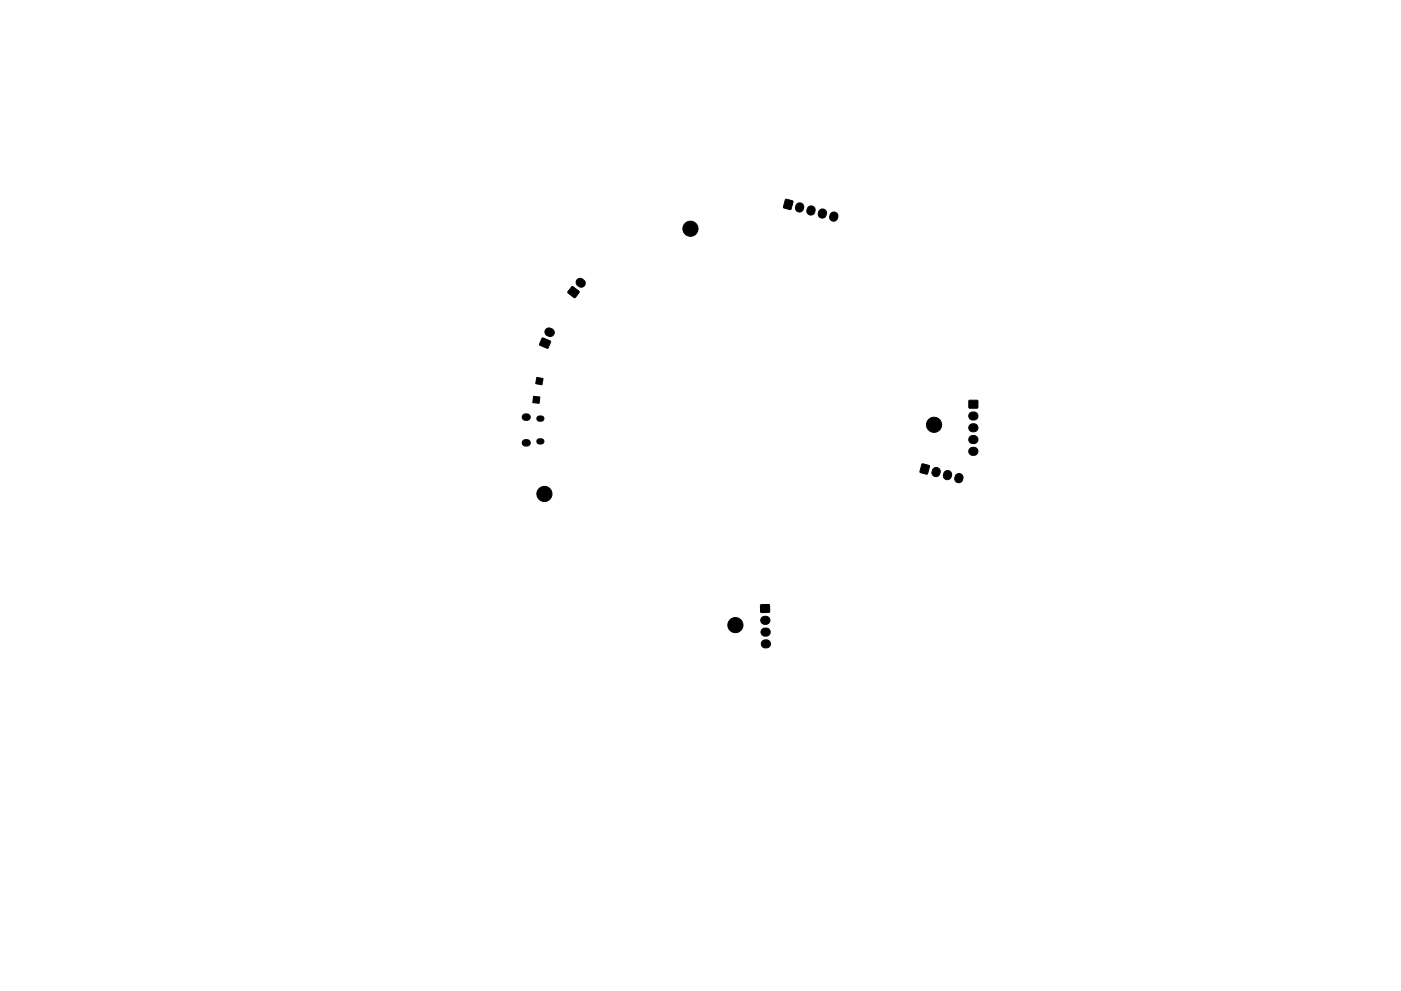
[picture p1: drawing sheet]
<svg xmlns="http://www.w3.org/2000/svg" width="297mm" height="210mm" viewBox="0 0 297 210" stroke-linecap="round" stroke-linejoin="round" font-family="sans-serif">
<g fill="#000" stroke="#000" stroke-width=".21">
<path d="M122.4 59.3a.84 .84 0 0 1 1.1-.1 .91 .91 0 0 1 .3 1.6l-.2 .1a.97 .97 0 0 1-1.2-.3 .85 .85 0 0 1 0-1.3zM166.6 42.3l1.5 .4-.5 1.8-1.5-.5zM171.4 43.9a.91 .91 0 0 1 1.3 .3 .91 .91 0 0 1-.4 1.3 .91 .91 0 0 1-1.2-.6l.1-.6zM176.2 45.2a.91 .91 0 0 1 1.4 .3 .91 .91 0 0 1-.5 1.3 .91 .91 0 0 1-1.2-.6l.1-.6zM114.9 71.8l.3-.1 1.5 .7-.5 1.5-1.8-.7zM115.8 69.8a.95 .95 0 0 1 1.5 .2 .95 .95 0 0 1-.6 1.4 .96 .96 0 0 1-1-.5 .96 .96 0 0 1 .1-1.1zM121.2 60.8h.3l1.3 1.1-.9 1.3-1.5-1.1zM110.9 93.5l.9-.2a.68 .68 0 0 1 .6 .7 .68 .68 0 0 1-.6 .6h-.5a.68 .68 0 0 1-.5-.4 .68 .68 0 0 1 .1-.7zM110.9 88l.9-.2a.68 .68 0 0 1 .6 .7 .68 .68 0 0 1-.6 .7h-.5a.68 .68 0 0 1-.5-.5 .68 .68 0 0 1 .1-.7zM113.1 84.1l1.4 .1-.2 1.4-1.3-.2zM114 93.3l.8-.2a.55 .55 0 0 1 .5 .5 .55 .55 0 0 1-.5 .6h-.5a.55 .55 0 0 1-.4-.4 .55 .55 0 0 1 .1-.5zM114 88.4l.8-.1a.55 .55 0 0 1 .5 .5 .55 .55 0 0 1-.5 .6l-.8-.2-.2-.4z"/>
<path d="M113.8 80.1l1.3 .2-.2 1.3-1.3-.2zM195.5 98.4l1.6 .4-.5 1.8-1.5-.4zM200.4 100a.91 .91 0 0 1 1.3 .3 .91 .91 0 0 1-.5 1.3 .91 .91 0 0 1-1.2-.6l.1-.6zM205.6 95.2l.6-.3a.94 .94 0 0 1 1.1 .5v.1a.84 .84 0 0 1-.8 1.1 .9 .9 0 0 1-1.1-1zM205.6 92.7l.6-.3a.94 .94 0 0 1 1.1 .5v.1a.85 .85 0 0 1-.8 1.1 .9 .9 0 0 1-1.1-1zM205.6 90.2l.6-.3a.94 .94 0 0 1 1.1 .5v.1a.84 .84 0 0 1-.8 1.1 .9 .9 0 0 1-1.1-1zM205.6 87.7l.6-.3a.94 .94 0 0 1 1.1 .5 .85 .85 0 0 1-.8 1.2 .94 .94 0 0 1-1-.5l-.1-.5zM205.5 85h1.8v1.5h-1.8zM202.8 100.7a.91 .91 0 0 1 1.2 .2 .91 .91 0 0 1-.1 1.2 .91 .91 0 0 1-1.3 0 1.05 1.05 0 0 1 .2-1.4zM161.3 128.3h1.8v1.6h-1.8z"/>
<circle cx="146.4" cy="48.5" r="1.61"/>
<circle cx="169.5" cy="44" r=".95"/>
<circle cx="174.4" cy="45.3" r=".95"/>
<circle cx="198" cy="90.1" r="1.61"/>
<circle cx="115.4" cy="104.8" r="1.61"/>
<circle cx="198.5" cy="100.1" r=".95"/>
<circle cx="155.9" cy="132.6" r="1.61"/>
<circle cx="162.2" cy="131.6" r=".92"/>
<circle cx="162.3" cy="134.1" r=".92"/>
<circle cx="162.3" cy="136.6" r=".92"/>
</g>
</svg>
